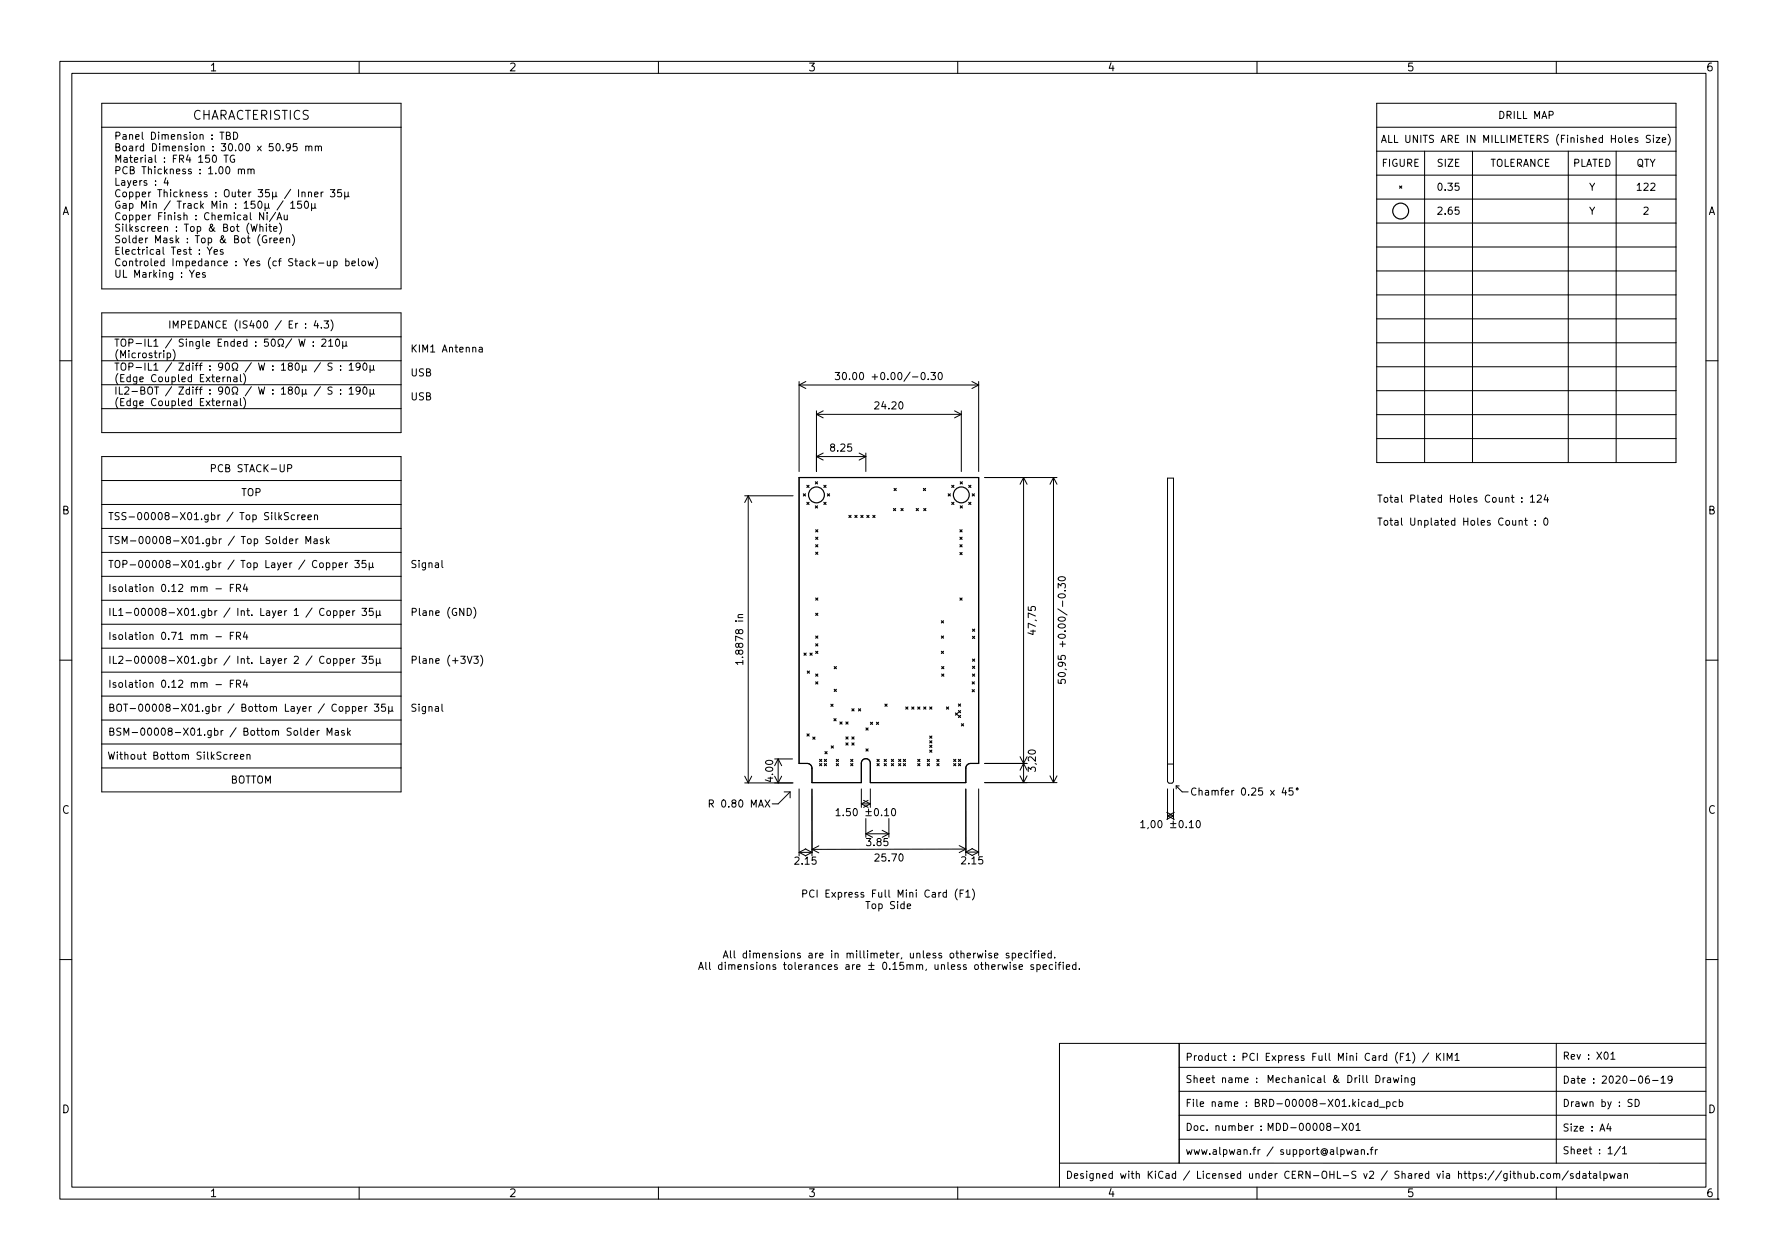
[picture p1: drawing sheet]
<svg xmlns="http://www.w3.org/2000/svg" width="297mm" height="210mm" viewBox="0 0 297 210" stroke-linecap="round" stroke-linejoin="round" font-family="sans-serif">
<defs><g id="words">
<text font-size="2.1" x="32" y="20">CHARACTERISTICS</text>
<g font-size="1.8">
<text x="35" y="11.9">1</text>
<text x="85" y="11.9">2</text>
<text x="135" y="11.9">3</text>
<text x="185" y="11.9">4</text>
<text x="235" y="11.9">5</text>
<text x="285" y="11.9">6</text>
<text x="10.3" y="35.9">A</text>
<text x="285.3" y="35.9">A</text>
<text x="10.3" y="85.9">B</text>
<text x="285.3" y="85.9">B</text>
<text x="10.3" y="135.9">C</text>
<text x="285.3" y="135.9">C</text>
<text x="10.3" y="185.9">D</text>
<text x="285.3" y="185.9">D</text>
<text x="35" y="199.9">1</text>
<text x="85" y="199.9">2</text>
<text x="135" y="199.9">3</text>
<text x="185" y="199.9">4</text>
<text x="235" y="199.9">5</text>
<text x="285" y="199.9">6</text>
</g>
<g font-size="1.7">
<text x="19" y="23.3">Panel Dimension : TBD</text>
<text x="233" y="23.8">ALL UNITS ARE IN MILLIMETERS (Finished Holes Size)</text>
<text x="250.5" y="19.8">DRILL MAP</text>
<text x="19" y="25.2">Board Dimension : 30.00 x 50.95 mm</text>
<text x="19" y="27.2">Material : FR4 150 TG</text>
<text x="19" y="29.1">PCB Thickness : 1.00 mm</text>
<text x="230.8" y="27.8">FIGURE</text>
<text x="240.1" y="27.8">SIZE</text>
<text x="248.8" y="27.8">TOLERANCE</text>
<text x="262.7" y="27.8">PLATED</text>
<text x="273.3" y="27.8">QTY</text>
<text x="19" y="31">Layers : 4</text>
<text x="19" y="32.9">Copper Thickness : Outer 35µ / Inner 35µ</text>
<text x="19" y="34.8">Gap Min / Track Min : 150µ / 150µ</text>
<text x="240.4" y="35.8">2.65</text>
<text x="240.4" y="31.8">0.35</text>
<text x="265.4" y="35.8">Y</text>
<text x="265.4" y="31.8">Y</text>
<text x="273.6" y="31.8">122</text>
<text x="274.5" y="35.8">2</text>
<text x="19" y="36.8">Copper Finish : Chemical Ni/Au</text>
<text x="19" y="38.7">Silkscreen : Top &amp; Bot (White)</text>
<text x="19" y="40.6">Solder Mask : Top &amp; Bot (Green)</text>
<text x="19" y="42.5">Electrical Test : Yes</text>
<text x="19" y="44.4">Controled Impedance : Yes (cf Stack-up below)</text>
<text x="19" y="46.4">UL Marking : Yes</text>
<text x="19" y="57.9">TOP-IL1 / Single Ended : 50/ W : 210µ</text>
<text x="19" y="59.8">(Microstrip)</text>
<text x="30.5" y="54.8">IMPEDANCE (IS400 / Er : 4.3)</text>
<text x="68.5" y="58.8">KIM1 Antenna</text>
<text x="19" y="65.9">IL2-BOT / Zdiff : 90 / W : 180µ / S : 190µ</text>
<text x="19" y="61.9">TOP-IL1 / Zdiff : 90 / W : 180µ / S : 190µ</text>
<text x="19" y="63.8">(Edge Coupled External)</text>
<text x="68.5" y="62.8">USB</text>
<text x="141.9" y="63.5">30.00 +0.00/-0.30</text>
<text x="19" y="67.8">(Edge Coupled External)</text>
<text x="68.5" y="66.8">USB</text>
<text x="146.4" y="68.4">24.20</text>
<text x="138.9" y="75.4">8.25</text>
<text x="35.7" y="78.8">PCB STACK-UP</text>
<text x="40.3" y="82.8">TOP</text>
<text x="230" y="83.9">Total Plated Holes Count : 124</text>
<text x="18" y="86.8">TSS-00008-X01.gbr / Top SilkScreen</text>
<text x="230" y="87.8">Total Unplated Holes Count : 0</text>
<text x="18" y="90.8">TSM-00008-X01.gbr / Top Solder Mask</text>
<text x="18" y="94.8">TOP-00008-X01.gbr / Top Layer / Copper 35µ</text>
<text x="68.5" y="94.8">Signal</text>
<text x="18" y="98.8">Isolation 0.12 mm - FR4</text>
<text x="18" y="102.8">IL1-00008-X01.gbr / Int. Layer 1 / Copper 35µ</text>
<text x="18" y="106.8">Isolation 0.71 mm - FR4</text>
<text x="68.5" y="102.8">Plane (GND)</text>
<text x="173" y="105.7" transform="rotate(-90 173 105.7)">47,75</text>
<text x="18" y="110.8">IL2-00008-X01.gbr / Int. Layer 2 / Copper 35µ</text>
<text x="68.5" y="110.8">Plane (+3V3)</text>
<text x="124.2" y="110.3" transform="rotate(-90 124.2 110.3)">1.8878 in</text>
<text x="178" y="111.8" transform="rotate(-90 178 111.8)">50,95 +0.00/-0.30</text>
<text x="18" y="114.8">Isolation 0.12 mm - FR4</text>
<text x="18" y="118.8">BOT-00008-X01.gbr / Bottom Layer / Copper 35µ</text>
<text x="68.5" y="118.8">Signal</text>
<text x="18" y="122.8">BSM-00008-X01.gbr / Bottom Solder Mask</text>
<text x="19.2" y="126.8">Without Bottom SilkScreen</text>
<text x="38.4" y="130.8">BOTTOM</text>
<text x="129.2" y="130.4" transform="rotate(-90 129.2 130.4)">4.00</text>
<text x="173" y="129.1" transform="rotate(-90 173 129.1)">3,20</text>
<text x="118.9" y="134.8">R 0.80 MAX</text>
<text x="140.7" y="136.3">1.50 ±0.10</text>
<text x="200.6" y="132.8">Chamfer 0.25 x 45°</text>
<text x="144.9" y="141.3">3.85</text>
<text x="146.4" y="143.9">25.70</text>
<text x="191.6" y="138.3">1,00 ±0.10</text>
<text x="132.9" y="144.4">2.15</text>
<text x="136.1" y="149.9">PCI Express Full Mini Card (F1)</text>
<text x="160.8" y="144.3">2.15</text>
<text x="144.9" y="151.8">Top Side</text>
<text x="121.4" y="162">All dimensions tolerances are ± 0.15mm, unless otherwise specified.</text>
<text x="124.7" y="160">All dimensions are in millimeter, unless otherwise specified.</text>
<text x="198" y="177.2">Product : PCI Express Full Mini Card (F1) / KIM1</text>
<text x="261" y="177">Rev : X01</text>
<text x="198" y="184.8">File name : BRD-00008-X01.kicad_pcb</text>
<text x="198" y="180.9">Sheet name :</text>
<text x="211.5" y="180.8">Mechanical &amp; Drill Drawing</text>
<text x="261" y="184.8">Drawn by : SD</text>
<text x="261" y="181">Date : 2020-06-19</text>
<text x="211.5" y="188.8">MDD-00008-X01</text>
<text x="261" y="189">Size : A4</text>
<text x="178" y="196.8">Designed with KiCad / Licensed under CERN-OHL-S v2 / Shared via https://github.com/sdatalpwan</text>
<text x="198" y="192.8">www.alpwan.fr / support@alpwan.fr</text>
<text x="261" y="192.8">Sheet : 1/1</text>
</g>
</g></defs>
<g fill="none" stroke="#000" stroke-width=".17">
<path d="M10 10.2h277v190.1h-277zM12 12.2h273v186.1h-273zM17 17.2h50v31h-50zM60 10.2v2M110 10.2v2M160 10.2v2M210 10.2v2M230 17.2h50v60h-50zM260 10.2v2M17 21.2h50M27.7 29.7l-.3 .9h.8M28 30.2v.8"/>
<path d="M37.4 25.9h.7M37.8 25.9v1.2M37.8 22.6h.5l.1-.2v-.2l-.6-.1v1.2h.5l.1-.1 .1-.3-.3-.3M39 22.1a.61 .61 0 0 1 .7 .6 .61 .61 0 0 1-.7 .6zM39.1 26a.56 .56 0 0 0-.7 .5 .56 .56 0 0 0 .7 .6l.1-.5h-.2M39.8 28.3l.2-.1 .3 .1v.7M40.3 28.4l.2-.2 .3 .1v.7M41.4 28.3l.2-.1 .3 .1v.7M41.4 28.2v.8M41.9 28.4l.2-.2 .3 .1v.7M43.4 37.9l.2-.1 .3 .1v.7M44.5 37.4v.1"/>
<path d="M44.5 37.8v.8M44.6 35.9v.8M44.9 37.8h.5M45.1 37.4v1.1l.3 .1M45.4 39.8l-.3 .2M45.7 38.2l.6-.1-.1-.2-.3-.1-.2 .2 .1 .6h.4M46 35.5l-1 1.5M46.3 36.7l.4-1.2 .4 1.2M46.4 36.4h.6M46.7 37.3a1.38 1.38 0 0 1 0 1.8M47.3 33.5l-1 1.6M47.5 35.9v.8h.3l.2-.1"/>
<path d="M47.9 39.9l.1-.1h.3l.1 .8M47.9 39.8v.8M48 35.9v.8M48.5 24.5l-.2 .2h-.3l-.2-.2 .1-.5h.4l.1 .1a.79 .79 0 0 1-.2 1.1h-.3M48.6 33.9l.3-.3v1.2M48.6 34.8h.6M48.8 39.2a1.38 1.38 0 0 1 0 1.8M49.6 24h-.6v.6l.1-.2 .4 .1 .1 .2v.4l-.2 .1-.4-.1M50.3 33.6h-.5l-.1 .6 .2-.2 .4 .1 .1 .2-.1 .4-.1 .1-.5-.1M51 33.7l.1-.1a.64 .64 0 0 1 .5 .6 .64 .64 0 0 1-.5 .6l-.1-.1-.2-.4zM51.1 24.5l.1-.1h.3l.1 .8M51.1 24.4v.8"/>
<path d="M51.6 24.6l.2-.2h.2l.1 .8M52 34v1.2M52.6 32.5l.5-.1v-.3h-.4l-.1 .1v.6h.5M52.6 34.6l.2 .2M52.6 34v.7l-.4 .1-.2-.2M52.7 24.5l.1-.1h.3l.1 .8M52.7 24.4v.8M53.2 24.6l.2-.2h.2l.1 .8M53.6 32.1v.8M54 32.1l-.4 .2M55.2 31.7h.7l-.4 .4 .4 .1v.6l-.2 .1-.5-.1M57 31.7h-.6v.5l.2-.1 .4 .1 .1 .2-.1 .4-.2 .1-.4-.1"/>
<path d="M57.6 32.1v1.2M58.2 32.7l.1 .2M58.2 32.1l-.1 .7-.3 .1-.2-.2M230 21.2h50M230 29.2h50M230 37.2h50M230 33.2h50M230 25.2h50M230.8 23.8l.4-1.2 .4 1.2M230.9 23.4h.6M232 22.6v1.2h.6M238 25.2v52"/>
<path d="M246 25.2v52M262 25.2v52M270 25.2v52M277.7 23.4l.6-.1-.1-.3h-.3l-.2 .2 .1 .5h.4M278.7 22.4a1.38 1.38 0 0 1 0 1.8M17 52.2h50v20h-50zM17 56.2h50M28.4 53.6v1.2M28.9 58.4a1.38 1.38 0 0 1 0 1.8M28.9 54.8v-1.2l.4 .8 .4-.8v1.2M32.8 45.9l.6-.1-.1-.2-.3-.1-.2 .2v.6h.5M34.3 45.6l-.3-.1-.2 .2 .1 .2 .4 .1v.3h-.5"/>
<path d="M34.6 41.3l.4 .6 .4-.6M35.8 42.1l.5-.1v-.3h-.4l-.1 .1v.6h.5M37.2 41.7h-.2l-.2 .1v.2l.4 .1v.3h-.4M45.8 40.2l.5-.2v-.2h-.4l-.1 .1v.6h.5M46.8 40.2l.6-.2-.1-.2h-.3l-.2 .1v.6h.5M49.9 56.6l.3 1.2 .2-.8 .3 .8 .3-1.2M52.3 57.7v.1M52.3 57.1v.1M53.8 56.7l.4-.1 .2 .4-.7 .8h.7M54.1 53.6h.8l-.4 .4 .3 .2v.5l-.1 .1-.6-.1M54.9 57l.3-.4v1.2M54.9 57.8h.7"/>
<path d="M55.3 53.4a1.38 1.38 0 0 1 0 1.8M56.2 56.7l.1-.1a.64 .64 0 0 1 .5 .6 .64 .64 0 0 1-.5 .6l-.1-.1-.2-.3zM57.2 57v1.2M57.8 43.6h.3l.2 .2-.1 .5h-.4M57.8 43.2v1.2M57.8 57.7l.2 .1M57.8 57v.8h-.4l-.2-.1M58.8 44l.6-.1-.1-.3h-.3l-.2 .2v.5h.5M59.9 43.2v1l.1 .2M60.5 43.7l.2-.1 .3 .1 .1 .5-.1 .1-.3 .1-.2-.1zM61.5 43.6l.2 .8 .2-.6 .3 .6 .2-.8M62.7 43a1.38 1.38 0 0 1 0 1.8"/>
<path d="M80.1 58h.4l.1 .8M80.6 58.3h-.4l-.2 .2 .2 .3 .4-.1M230 41.2h50M230 45.2h50M230 49.2h50M230 53.2h50M230 57.2h50M10 60.2h2M17 60.2h50M17 76.2h50v56h-50zM17 64.2h50M17 68.2h50"/>
<path d="M39.1 67h.4l.1 .8M39.1 63h.4l.1 .8M39.6 67.2l-.4 .1-.2 .2 .2 .3 .4-.1M39.6 63.2l-.4 .1-.2 .2 .2 .3 .4-.1M40.2 66.6v1l.1 .2M40.2 62.6v1l.1 .2M40.7 66.4a1.38 1.38 0 0 1 0 1.8M40.7 62.4a1.38 1.38 0 0 1 0 1.8M50.5 61v1.2M50.5 65v1.2M51.1 65.7l.1 .1M51.1 65l-.1 .8h-.3l-.2-.1"/>
<path d="M51.1 61.7l.1 .1M51.1 61l-.1 .8h-.3l-.2-.1M53.5 64.6l-1 1.5M53.5 60.6l-1 1.5M55.5 64.7l-.5-.1-.2 .1v.4l.6 .2 .1 .3-.3 .2h-.4M55.5 60.7l-.5-.1-.2 .1v.4l.6 .2 .1 .3-.3 .2h-.4M56.9 65.7v.1M56.9 65.1v.1M56.9 61.7v.1M56.9 61.1v.1M58.3 65l.4-.4v1.2M58.3 61l.4-.4v1.2"/>
<path d="M58.3 65.8h.7M58.3 61.8h.7M60.2 65.1l-.3 .3h-.2l-.2-.3 .1-.4 .3-.1 .2 .1a.79 .79 0 0 1-.3 1.1h-.2M60.2 61.1l-.3 .3h-.2l-.2-.3 .1-.4 .3-.1 .2 .1a.79 .79 0 0 1-.3 1.1h-.2M60.7 64.7l.2-.1a.64 .64 0 0 1 .4 .6 .64 .64 0 0 1-.4 .6l-.2-.1-.1-.3zM60.7 60.7l.2-.1a.64 .64 0 0 1 .4 .6 .64 .64 0 0 1-.4 .6l-.2-.1-.1-.3zM61.8 61v1.2M61.8 65v1.2M62.4 65.7l.2 .1M62.4 65l-.1 .8h-.3l-.2-.1M62.4 61.7l.2 .1M62.4 61l-.1 .8h-.3l-.2-.1"/>
<path d="M133.5 79.7h30v47.8h-1.3a.8 .8 0 0 0-.9 .8v2.4h-15.9v-3.3a.75 .75 0 0 0-.8-.7 .75 .75 0 0 0-.7 .7v3.3h-8.3v-2.4a.8 .8 0 0 0-.7-.8h-1.4zM133.5 63.7v15M133.5 64.3h30M133.5 64.3l1.1 .6M134.6 63.7l-1.1 .6M136.4 69.2h24.2M136.4 68.6v10.1M136.4 69.2l1.1 .6M136.4 76.2h8.2M136.4 76.2l1.1 .6M137.5 68.6l-1.1 .6M137.5 75.7l-1.1 .5"/>
<path d="M139.5 62.2h.8l-.4 .5 .3 .1v.5l-.2 .1-.5-.1M140.8 62.3l.2-.1a.64 .64 0 0 1 .4 .6 .64 .64 0 0 1-.4 .6l-.2-.1-.1-.4zM143.5 75.7l1.1 .5M144.6 75.7v3M144.6 76.2l-1.1 .6M155.5 62.2h.8l-.4 .5 .3 .1v.5l-.2 .1-.5-.1M156.8 62.3l.2-.1a.64 .64 0 0 1 .4 .6 .64 .64 0 0 1-.4 .6l-.2-.1-.1-.4zM159.5 68.6l1.1 .6M160.6 68.6v10.1M160.6 69.2l-1.1 .6M162.4 63.7l1.1 .6M163.5 63.7v15"/>
<path d="M163.5 64.3l-1.1 .6M164.5 79.7h12.1M171 79.7v51M171 79.7l-.6 1.2M171 79.7l.6 1.2M176 79.7v51M176 79.7l-.6 1.2M176 79.7l.6 1.2M195 79.8h1v50.7l-.2 .3h-.5l-.3-.3zM230 69.2h50M230 73.2h50M230 61.2h50"/>
<path d="M230 65.2h50M285 60.2h2M17 96.2h50M17 88.2h50M17 92.2h50M17 84.2h50M17 80.2h50M38.5 98.2h.4M39 97.6h-.5v1.2M39.5 98.2h.6l.1-.2-.1-.3-.6-.1v1.2M39.8 98.2l.4 .6M40.9 97.5l-.3 .9h.8"/>
<path d="M41.2 98v.8M48.2 85.6h-.5l-.1 .1v.3l.5 .3 .1 .3-.2 .2-.5-.1M48.4 90.4l.5-.1v-.3h-.4l-.1 .2v.5h.5M49.2 86h-.3l-.3 .2 .2 .5h.4M49.4 90v.8M49.7 86v.8M49.8 90l-.4 .2M50.1 86l-.4 .2M50.4 86.4l.6-.1-.1-.3h-.3l-.2 .2 .1 .5h.4M51.1 90.8v-1.2l.4 .8 .4-.8v1.2M51.4 86.4l.6-.1v-.3h-.4l-.2 .2 .1 .5h.5M52.5 90h.4l.1 .8"/>
<path d="M52.5 86.1l.2-.1h.3v.8M52.5 86v.8M53 90.3h-.4l-.2 .2 .2 .3 .4-.1M53.4 94.1l.2-.1 .4 .1v.5l-.1 .1-.3 .1-.2-.1zM54 90h-.3l-.2 .2 .1 .1 .4 .1v.3h-.5M54.5 94h.4l.2 .2-.1 .5h-.5M54.5 89.6v1.2M54.5 94v1.2M54.6 90.3l.4 .5M55 90l-.5 .4M55.6 94h.4l.2 .2-.1 .5h-.5M55.6 94v1.2"/>
<path d="M56.6 94.4l.6-.1v-.3h-.4l-.2 .2 .1 .5h.5M57.7 94v.8M58.1 94l-.4 .2M59.3 93.6h.7l-.4 .4 .4 .2v.5l-.2 .1-.5-.1M61.1 93.6h-.6v.6l.1-.2 .4 .1 .2 .2-.1 .4-.2 .1-.4-.1M61.7 94v1.2M62.2 94.6l.2 .2M62.2 94v.7l-.4 .1-.1-.2M73.8 93.6v1l.2 .2M124.4 82.8h8.1M125 82.8v47.9M125 82.8l.6 1.1"/>
<path d="M125 82.8l-.6 1.1M176.8 98.2v-.7l.4 .4 .2-.4h.5l.1 .2-.1 .5M176.8 96.5a.71 .71 0 0 1 1.2 .2 .68 .68 0 0 1-1.2-.1zM254.7 86.9h.5M254.9 86.5v1l.3 .2M255.7 83l.3-.3v1.2M255.7 83.9h.7M256.5 87.6v.1M256.5 87v.1M256.8 82.8l.5-.1 .2 .3-.7 .9h.7M258 86.6l.2-.1a.64 .64 0 0 1 .4 .6 .64 .64 0 0 1-.4 .6l-.2-.1-.1-.3zM258.2 82.6l-.2 .9h.7"/>
<path d="M258.5 83.1v.8M10 110.2h2M17 104.2h50M17 100.2h50M17 108.2h50M17 112.2h50M17 116.2h50M38.5 114.2h.4M38.5 106.2h.4M39 113.6h-.5v1.2M39 105.6h-.5v1.2M39.5 114.2h.6l.1-.2-.1-.3-.6-.1v1.2"/>
<path d="M39.5 106.2h.6l.1-.2-.1-.3-.6-.1v1.2M39.8 114.2l.4 .6M39.8 106.2l.4 .6M40.9 113.5l-.3 .9h.8M40.9 105.5l-.3 .9h.8M41.2 106v.8M41.2 114v.8M54.1 109.7a.57 .57 0 0 0-.8 .4 .57 .57 0 0 0 .6 .7l.2-.1M54.1 101.7a.57 .57 0 0 0-.8 .4 .57 .57 0 0 0 .6 .7l.2-.1M54.6 110.1l.2-.1 .4 .1v.5l-.1 .1-.3 .1-.2-.1zM54.6 102.1l.2-.1 .4 .1v.5l-.1 .1-.3 .1-.2-.1zM55.7 110h.4l.2 .2-.1 .5h-.5"/>
<path d="M55.7 102h.4l.2 .2-.1 .5h-.5M55.7 102v1.2M55.7 110v1.2M56.7 118.1l.2-.1 .3 .1 .1 .5-.1 .1-.3 .1-.2-.1zM56.8 110h.4l.2 .2-.1 .5h-.5M56.8 102h.4l.2 .2-.1 .5h-.5M56.8 102v1.2M56.8 110v1.2M57.8 118h.3l.3 .2-.2 .5h-.4M57.8 118v1.2M57.8 110.4l.6-.1v-.3h-.4l-.2 .2 .1 .5h.5M57.8 102.4l.6-.1v-.3h-.4l-.2 .2 .1 .5h.5"/>
<path d="M58.9 118h.3l.2 .2-.1 .5h-.4M58.9 118v1.2M58.9 102v.8M58.9 110v.8M59.3 110l-.4 .2M59.3 102l-.4 .2M59.9 118.4l.6-.1-.1-.3h-.3l-.2 .2 .1 .5h.4M60.5 109.6h.7l-.4 .4 .4 .2v.5l-.2 .1-.5-.1M60.5 101.6h.7l-.4 .4 .4 .2v.5l-.2 .1-.5-.1M61 118v.8M61.3 118l-.3 .2M62.3 109.6h-.6v.6l.1-.2 .4 .1 .2 .2-.1 .4-.2 .1-.4-.1"/>
<path d="M62.3 101.6h-.6v.6l.1-.2 .4 .1 .2 .2-.1 .4-.2 .1-.4-.1M62.5 117.6h.8l-.4 .4 .3 .2v.5l-.2 .1-.5-.1M62.9 102v1.2M62.9 110v1.2M63.4 110.6l.2 .2M63.4 110v.7l-.4 .1-.1-.2M63.4 102.6l.2 .2M63.4 102v.7l-.4 .1-.1-.2M64.4 117.6h-.6l-.1 .6 .2-.2 .4 .1 .1 .2v.4l-.2 .1-.5-.1M64.9 118v1.2M65.5 118.6l.2 .2M65.5 118l-.1 .7-.3 .1-.2-.2"/>
<path d="M73.8 117.6v1l.2 .2M79.1 109.6h.8l-.4 .4 .3 .2v.5l-.1 .1-.6-.1M79.1 101.4a1.38 1.38 0 0 1 0 1.8M80.3 109.4a1.38 1.38 0 0 1 0 1.8M124.1 110.6h-1.2l.3 .4M124.1 102.6l-.7 .1-.1 .3 .1 .1M124.1 110.3v.7M176.8 113.5v.6h.6l-.2-.1 .1-.4 .2-.1h.4l.1 .2-.1 .4M176.8 112.5a.71 .71 0 0 1 1.2 .2 .68 .68 0 0 1-1.2-.1zM285 110.2h2M17 120.2h50M17 124.2h50"/>
<path d="M17 128.2h50M18.1 125.6l.3 1.2 .2-.9 .3 .9 .2-1.2M41.3 126.1l.1-.1h.3l.1 .8M41.3 126v.8M51.9 122.4l.6-.1-.1-.3h-.3l-.2 .2 .1 .5h.4M53 122v.8M53.3 122l-.3 .2M54.6 122.8v-1.2l.4 .8 .4-.8v1.2M56 122h.5v.8M56.5 122.3h-.4l-.1 .2 .1 .3 .4-.1M57.5 122h-.3l-.2 .2 .1 .1 .4 .1v.3h-.5M58.1 121.6v1.2"/>
<path d="M58.2 122.3l.3 .5M58.5 122l-.4 .4M124.4 130.7h8.1M124.4 129.6l.6 1.1M125.6 129.6l-.6 1.1M127.8 133.6l.8 1.2M128.6 133.6l-.8 1.2M129.4 126.7h3M129.4 129.6l.6 1.1M130 126.7v4M130 126.7l.6 1.2M130 126.7l-.6 1.2"/>
<path d="M130.6 129.6l-.6 1.1M131 132.2h1M132 132.2l-2 2h-1M132 132.2v1M133.5 131.7v11.2M135.6 131.7v11.2M135.6 131.8l.1 10.6M139.7 135.4l.3-.4v1.2M139.7 136.2h.7M143.9 134.2h1.5M143.9 131.7v3.1M143.9 134.2l1.1 .6"/>
<path d="M144.3 133.7l1.1 .5M144.6 136.7v3.1M144.6 139.2h3.9M144.6 139.2l1.2 .6M145 133.7l-1.1 .5M145.4 131.7v3.1M145.4 134.2l-1.1 .6M145.8 138.7l-1.2 .5M147.4 138.7l1.1 .5M148.5 136.7v3.1M148.5 139.2l-1.1 .6M149 135.1l.2-.1a.64 .64 0 0 1 .4 .6 .64 .64 0 0 1-.4 .6l-.2-.1-.1-.3z"/>
<path d="M161.3 131.8l.1 10.6M161.3 131.7v11.2M163.5 131.7v11.2M164.5 130.7h12.1M164.5 127.5h7.1M170.4 129.6l.6 1.1M170.4 126.4l1.2 2.2M171.6 129.6l-.6 1.1M171.6 126.4l-1.2 2.2M171.8 125.4a.71 .71 0 0 1 1.2 .2 .68 .68 0 0 1-1.2-.1zM175.4 129.6l.6 1.1M176.6 129.6l-.6 1.1"/>
<path d="M190.6 137.4l.3-.4v1.2M190.6 138.2h.7M194.9 135.7l1.1 .5M195 136.2h1M195 131.7v5.1M195 136.2l1.2 .6M195.1 127.6h.9M196 131.7v5.1M196 136.2l-1.1 .6M196.2 135.7l-1.2 .5M196.5 131.2l1 1h1M196.5 131.2h.5"/>
<path d="M196.5 131.2v.5M199.8 131.7a.57 .57 0 0 0-.8 .4 .57 .57 0 0 0 .6 .7l.2-.1M200 137.1l.1-.1a.64 .64 0 0 1 .4 .6 .64 .64 0 0 1-.4 .6l-.1-.1-.2-.3zM216 131.6h-.6l-.1 .6 .2-.2 .4 .1 .1 .2v.4l-.2 .1-.5-.1M120.8 160l.4-1.2 .4 1.2M120.9 159.6h.6M122 158.8v1l.2 .2M122.7 158.8v1l.1 .2M133.5 142.3h2.1M133.5 142.3l1.1 .6M134.1 149.3l.6-.1 .1-.2-.1-.3-.6-.1v1.2M134.5 141.8l1.1 .5"/>
<path d="M134.6 141.8l-1.1 .5M135.6 142.3l-1.1 .6M135.7 141.8l1.1 .6M136 148.7a.57 .57 0 0 0-.8 .4 .57 .57 0 0 0 .6 .7l.2-.1M136.8 141.3l-1.1 .5M160.2 141.2l1.2 .6M161.3 142.3h2.2M161.3 142.3l1.2 .6M161.4 149l.3-.4v1.2M161.4 149.8h.6M161.4 141.8h-25.7M161.4 141.8l-1.2 .6"/>
<path d="M162.4 141.7l1.1 .6M162.5 148.5a1.38 1.38 0 0 1 0 1.8M162.5 141.7l-1.2 .6M163.5 142.3l-1.1 .6M172.7 159.2h.4M173.1 158.8l-.3 .2v1M173.5 158.8v.1M173.5 159.2v.8M174 159.6l.6-.1-.1-.3h-.3l-.2 .2 .1 .5h.4M175.6 159.2h-.3l-.2 .2 .1 .5h.4M175.6 158.8v1.2M176.2 159.9v.1"/>
<path d="M10 160.2h2M116.7 161.9l.4-1.2 .4 1.2M116.8 161.6h.6M117.9 160.7v1l.2 .2M118.5 160.7v1l.2 .2M120.6 161.2l-.3-.1-.3 .2 .1 .5h.5M120.6 160.7v1.2M176.4 160.7v.1M176.4 161.1v.8M176.8 161.1h.4M177 174.2v24M177 174.2h20v20h-20z"/>
<path d="M177.2 160.7l-.3 .2v1M177.6 160.7v.1M177.6 161.1v.8M178.1 161.5l.6-.1v-.2l-.4-.1-.2 .2 .1 .5h.5M179.7 161.2l-.3-.1-.2 .2 .1 .5h.4M179.7 160.7v1.2M180.3 161.8v.1M197 178.2h88M232.8 180l.2 .8 .2-.6 .3 .6 .2-.8M233.9 176.5h.4M234.1 179.6v.1M234.1 180v.8"/>
<path d="M234.5 175.9h-.6v1.2M234.7 180v.8M234.9 176.2l.4-.3v1.2M234.9 177.1h.7M236 175.7a1.38 1.38 0 0 1 0 1.9M236.3 180v1l-.2 .2-.3-.1M238.7 175.8l-1 1.6M240 175.9v1.2M240.2 176.4l.5 .7M240.7 175.9l-.7 .7M241.2 175.9v1.2M241.8 177.1v-1.2l.4 .9 .4-.9v1.2"/>
<path d="M243.1 176.2l.3-.3v1.2M243.1 177.1h.7M260 174.2v20M268.1 175.8l.2-.1a.64 .64 0 0 1 .4 .6 .64 .64 0 0 1-.4 .6l-.2-.1-.1-.4zM269.1 176l.4-.3v1.2M269.1 176.9h.7M275.5 179.7l-.4 .1a.81 .81 0 0 0 0 1.1l.4-.1 .1-.4-.3-.2h-.3l-.1 .2M285 174.2h-88v20l88 .1M285 160.2h2M60 198.3v2M110 198.3v2M160 198.3v2"/>
<path d="M197 190.2h88M197 182.2h88M197 186.2h88M198.3 187.6a.61 .61 0 0 1 .7 .6 .61 .61 0 0 1-.7 .6zM199.5 188.1l.2-.1 .4 .1v.5l-.1 .1-.3 .1-.2-.1zM201.1 188h-.3l-.2 .2 .1 .5h.4M201.7 188.7v.1M203.1 188.1l.2-.1h.3l.1 .8M203.1 188v.8M204.2 188l.1 .7 .3 .1 .1-.1M204.7 188v.8M205.3 188.1l.2-.1h.3v.8"/>
<path d="M205.3 188v.8M205.8 188.2l.2-.2h.3v.8M206.9 188h.4l.2 .2-.1 .5h-.5M206.9 187.6v1.2M207.9 188.4l.6-.1v-.3h-.4l-.2 .2 .1 .5h.5M207.9 180.4l.6-.1v-.2l-.4-.1-.2 .2 .1 .5h.5M209 188v.8M209.4 188l-.4 .2M209.9 180.7v.1M209.9 180.1v.1M210 198.3v2M210.7 188.7v.1"/>
<path d="M210.7 188v.2M224.2 187.6l.8 1.2M225 192l.2 .8 .2-.6 .3 .6 .2-.8M225 187.6l-.8 1.2M225.5 187.7l.2-.1a.64 .64 0 0 1 .4 .6 .64 .64 0 0 1-.4 .6l-.2-.1-.1-.4zM226.3 192h.5l.1 .8M226.5 187.9l.4-.3v1.2M226.5 188.8h.7M226.9 192.3h-.4l-.2 .2 .2 .3 .4-.1M227.4 192.1l.2-.1h.3v.8M227.4 192v.8M228.1 184h-.4l-.2 .2 .1 .5h.5"/>
<path d="M228.5 192.7v.1M228.6 184h.4l.1 .8M228.9 192h.5M229.1 184.3h-.4l-.2 .2 .2 .3 .4-.1M229.4 191.6l-.3 .2v1M229.8 192v.8M230.1 192l-.3 .2M230.2 184h-.4l-.2 .2 .1 .5h.5M230.2 183.6v1.2M230.5 184.9h.9M231.7 184h.3l.2 .2-.1 .5h-.4M231.7 184v1.2"/>
<path d="M233.3 184h-.4l-.2 .2 .1 .5h.5M233.8 184h.3l.2 .2-.1 .5h-.4M233.8 183.6v1.2M234.7 180.1l.2-.1h.3v.8M236.3 180h-.3l-.3 .2 .2 .5h.4M252.3 195.6v.1M252.3 196v.8M252.7 196h.5M252.9 195.6v1l.3 .2M253.6 196.1l.2-.1h.3v.8M253.6 195.6v1.2M254.7 196v.7l.3 .1 .2-.1"/>
<path d="M255.2 196v.8M255.8 196h.3l.2 .2-.1 .5h-.4M255.8 195.6v1.2M256.9 196.7v.1M257.9 196h-.3l-.2 .2 .1 .5h.4M258.5 196h.3l.2 .2v.4l-.2 .2-.3-.1-.1-.1zM259.5 196.1l.2-.1h.3l.1 .8M259.5 196v.8M260 198.3v2M260.1 196.2l.1-.2h.3l.1 .8M262 195.5l-1 1.6M262.8 196h-.3l-.2 .2 .1 .1 .4 .1v.3h-.5"/>
<path d="M263.9 196h-.4l-.2 .2 .1 .5h.5M263.9 195.6v1.2M264.5 196h.4l.1 .8M265 196.3h-.4l-.2 .2 .2 .3 .4-.1M265.4 196h.4M265.5 195.6v1l.3 .2M266.2 196h.5v.8M266.7 196.3h-.4l-.1 .2 .1 .3 .4-.1M267.3 195.6v1l.2 .2M267.9 196h.4l.2 .2-.1 .5h-.5M267.9 196v1.2M268.7 192.7h.6"/>
<path d="M268.7 187.6l-.3 .9h.8M268.9 196l.2 .8 .3-.6 .2 .6 .2-.8M269 188.1v.8M270.3 196h.4l.1 .8M270.7 191.4l-1 1.6M270.8 196.3h-.4l-.2 .2 .2 .3 .4-.1M271.1 191.8l.3-.3v1.2M271.1 192.7h.6M271.4 196.1l.1-.1h.3l.1 .8M271.4 196v.8M272.7 183.6h-.5l-.2 .1v.3l.5 .3 .2 .3-.3 .2-.4-.1M273.2 183.6a.61 .61 0 0 1 .7 .6 .61 .61 0 0 1-.7 .6z"/>
<path d="M276.1 180.4h.9M277.5 180l.4-.3v1.2M277.5 180.9h.7M279.3 180.2l-.2 .2h-.3l-.1-.2v-.3l.2-.2 .3 .1 .1 .1a.79 .79 0 0 1-.3 1h-.2M287 200.3h.1"/>
<circle cx="216.7" cy="131.8" r=".17"/>
</g>
<g fill="none" stroke="#000" stroke-width=".2">
<path d="M233.8 31.1l.4 .3M234.2 31.1l-.4 .3M133.5 79.7h30v47.8h-1.3a.8 .8 0 0 0-.9 .8v2.4h-15.9v-3.3a.75 .75 0 0 0-.8-.7 .75 .75 0 0 0-.7 .7v3.3h-8.3v-2.4a.8 .8 0 0 0-.7-.8h-1.4zM134.2 82.5l.4 .3M134.6 82.5l-.4 .3M134.8 81.1l.4 .3M134.8 83.9l.4 .3M135.2 83.9l-.4 .3M135.2 81.1l-.4 .3M136.2 80.5l.4 .3M136.2 84.5l.4 .3M136.3 99.9l.3 .3"/>
<path d="M136.3 92.2l.3 .4M136.3 91l.3 .3M136.3 89.7l.3 .4M136.3 88.5l.3 .3M136.6 84.5l-.4 .3M136.6 80.5l-.4 .3M136.6 99.9l-.3 .3M136.6 92.2l-.3 .4M136.6 91l-.3 .3M136.6 89.7l-.3 .4M136.6 88.5l-.3 .3M137.6 83.9l.4 .3"/>
<path d="M137.6 81.1l.4 .3M138 83.9l-.4 .3M138 81.1l-.4 .3M138.2 82.5l.4 .3M138.6 82.5l-.4 .3M141.8 86.1l.4 .3M142.2 86.1l-.4 .3M142.8 86.1l.4 .3M143.2 86.1l-.4 .3M143.8 86.1l.4 .3M144.2 86.1l-.4 .3M144.8 86.1l.4 .3"/>
<path d="M145.2 86.1l-.4 .3M145.8 86.1l.4 .3M146.2 86.1l-.4 .3M149.3 84.9l.3 .4M149.4 81.6l.3 .3M149.6 84.9l-.3 .4M149.7 81.6l-.3 .3M150.5 84.9l.4 .4M150.9 84.9l-.4 .4M153.1 84.9l.3 .4M153.4 84.9l-.3 .4M154.3 81.6l.3 .3"/>
<path d="M154.3 84.9l.4 .4M154.6 81.6l-.3 .3M154.7 84.9l-.4 .4M158.4 82.5l.4 .3M158.8 82.5l-.4 .3M159 81.1l.4 .3M159 83.9l.4 .3M159.4 83.9l-.4 .3M159.4 81.1l-.4 .3M160.4 99.9l.3 .3M160.4 92.3l.3 .3M160.4 91l.3 .3"/>
<path d="M160.4 89.7l.3 .4M160.4 88.5l.3 .3M160.4 80.5l.4 .3M160.4 84.5l.4 .3M160.7 99.9l-.3 .3M160.7 92.3l-.3 .3M160.7 91l-.3 .3M160.7 89.7l-.3 .4M160.7 88.5l-.3 .3M160.8 84.5l-.4 .3M160.8 80.5l-.4 .3M161.8 83.9l.4 .3"/>
<path d="M161.8 81.1l.4 .3M162.2 83.9l-.4 .3M162.2 81.1l-.4 .3M162.4 82.5l.4 .3M162.8 82.5l-.4 .3M134.3 109.1l.4 .3M134.7 109.1l-.4 .3M134.9 112.1l.3 .3M135.2 112.1l-.3 .3M135.3 109.1l.4 .3M135.7 109.1l-.4 .3M136.3 113.9l.3 .3"/>
<path d="M136.3 112.6l.3 .3M136.3 108.8l.3 .3M136.3 107.5l.3 .4M136.3 106.2l.3 .4M136.3 102.4l.3 .4M136.6 112.6l-.3 .3M136.6 113.9l-.3 .3M136.6 108.8l-.3 .3M136.6 107.5l-.3 .4M136.6 106.2l-.3 .4M136.6 102.4l-.3 .4M138.8 117.6l.4 .4"/>
<path d="M139.2 117.6l-.4 .4M139.4 111.3l.3 .4M139.4 115.1l.3 .4M139.7 115.1l-.3 .4M139.7 111.3l-.3 .4M142.3 118.4l.4 .3M142.7 118.4l-.4 .3M143.4 118.4l.4 .3M143.8 118.4l-.4 .3M147.8 117.6l.4 .3M148.2 117.6l-.4 .3M151.3 118.1l.4 .3"/>
<path d="M151.7 118.1l-.4 .3M152.3 118.1l.4 .3M152.7 118.1l-.4 .3M153.3 118.1l.4 .3M153.7 118.1l-.4 .3M154.3 118.1l.4 .3M154.7 118.1l-.4 .3M155.3 118.1l.4 .3M155.7 118.1l-.4 .3M157.3 108.8l.3 .3M157.3 106.2l.3 .4M157.3 103.7l.3 .3"/>
<path d="M157.3 112.6l.4 .3M157.3 111.3l.4 .4M157.6 108.8l-.3 .3M157.6 106.2l-.3 .4M157.6 103.7l-.3 .3M157.7 112.6l-.4 .3M157.7 111.3l-.4 .4M158.1 118.1l.4 .3M158.5 118.1l-.4 .3M159.6 119.1l.4 .3M160 119.1l-.4 .3M160.1 119.5l.4 .3"/>
<path d="M160.1 118.7l.4 .3M160.1 117.6l.4 .3M160.5 119.5l-.4 .3M160.5 118.7l-.4 .3M160.5 117.6l-.4 .3M162.4 115.2l.4 .3M162.4 113.9l.4 .3M162.5 112.6l.3 .3M162.5 111.3l.3 .3M162.5 110.1l.3 .3M162.5 106.3l.3 .3M162.5 105.1l.3 .3"/>
<path d="M162.8 115.2l-.4 .3M162.8 113.9l-.4 .3M162.8 112.6l-.3 .3M162.8 111.3l-.3 .3M162.8 110.1l-.3 .3M162.8 106.3l-.3 .3M162.8 105.1l-.3 .3M134.8 122.6l.4 .3M135.2 122.6l-.4 .3M135.8 123.1l.4 .3M136.2 123.1l-.4 .3M136.9 127.5l.4 .4"/>
<path d="M136.9 126.8l.4 .4M137.3 127.5l-.4 .4M137.3 126.8l-.4 .4M137.7 127.5l.4 .4M137.7 126.8l.4 .4M137.8 125.5l.4 .4M138.1 127.5l-.4 .4M138.1 126.8l-.4 .4M138.2 125.5l-.4 .4M138.9 124.6l.3 .3M139.2 124.6l-.3 .3M139.3 120l.4 .4"/>
<path d="M139.7 120l-.4 .4M139.7 127.5l.4 .4M139.7 126.8l.4 .4M140.1 127.5l-.4 .4M140.1 126.8l-.4 .4M140.3 120.6l.4 .3M140.7 120.6l-.4 .3M141.3 123.1l.4 .3M141.3 124.1l.4 .3M141.3 120.6l.4 .3M141.7 124.1l-.4 .3M141.7 123.1l-.4 .3"/>
<path d="M141.7 120.6l-.4 .3M142.1 127.5l.4 .4M142.1 126.8l.4 .4M142.3 124.1l.4 .3M142.3 123.1l.4 .3M142.5 127.5l-.4 .4M142.5 126.8l-.4 .4M142.7 124.1l-.4 .3M142.7 123.1l-.4 .3M144.7 125.1l.3 .3M144.7 121.6l.3 .3M145 125.1l-.3 .3"/>
<path d="M145 121.6l-.3 .3M145.4 120.6l.4 .4M145.8 120.6l-.4 .4M146.4 120.6l.4 .4M146.5 127.5l.4 .4M146.5 126.8l.4 .4M146.8 120.6l-.4 .4M146.9 127.5l-.4 .4M146.9 126.8l-.4 .4M147.7 127.5l.4 .4M147.7 126.8l.4 .4M148.1 127.5l-.4 .4"/>
<path d="M148.1 126.8l-.4 .4M148.9 127.5l.4 .4M148.9 126.8l.4 .4M149.3 127.5l-.4 .4M149.3 126.8l-.4 .4M150.1 127.5l.4 .4M150.1 126.8l.4 .4M150.5 127.5l-.4 .4M150.5 126.8l-.4 .4M150.9 127.5l.4 .4M150.9 126.8l.4 .4M151.3 126.8l-.4 .4"/>
<path d="M151.3 127.5l-.4 .4M153.3 127.5l.4 .4M153.3 126.8l.4 .4M153.7 127.5l-.4 .4M153.7 126.8l-.4 .4M154.9 127.5l.4 .4M154.9 126.8l.4 .4M155.3 127.5l-.4 .4M155.3 126.8l-.4 .4M155.3 125.3l.4 .3M155.3 124.5l.4 .3M155.3 123.7l.4 .4"/>
<path d="M155.3 122.9l.4 .4M155.7 125.3l-.4 .3M155.7 124.5l-.4 .3M155.7 123.7l-.4 .4M155.7 122.9l-.4 .4M156.5 127.5l.4 .4M156.5 126.8l.4 .4M156.9 127.5l-.4 .4M156.9 126.8l-.4 .4M159.3 127.5l.4 .4M159.3 126.8l.4 .4M159.7 127.5l-.4 .4"/>
<path d="M159.7 126.8l-.4 .4M160.1 127.5l.4 .4M160.1 126.8l.4 .4M160.5 127.5l-.4 .4M160.5 126.8l-.4 .4M160.6 120.9l.4 .3M161 120.9l-.4 .3"/>
<circle cx="234" cy="35.2" r="1.32"/>
<circle cx="136.4" cy="82.6" r="1.32"/>
<circle cx="160.6" cy="82.6" r="1.32"/>
</g>
<use href="#words"/>
</svg>
